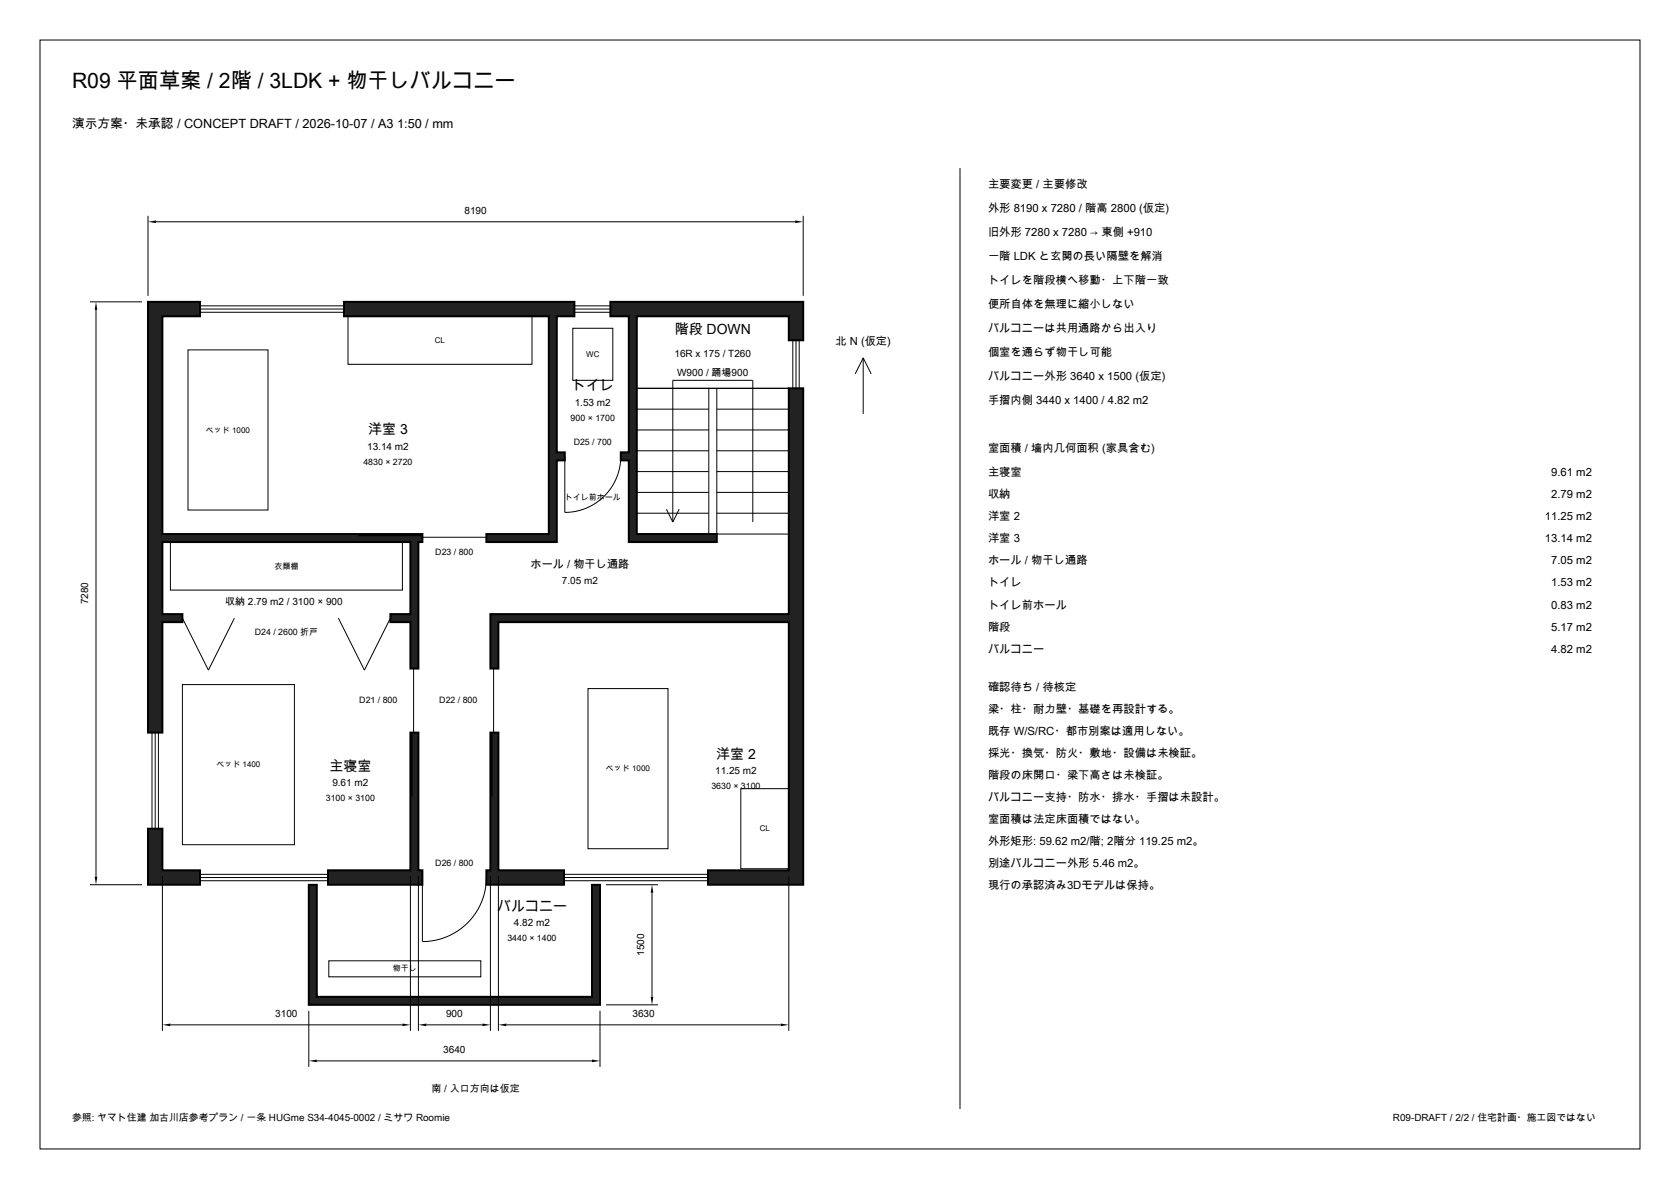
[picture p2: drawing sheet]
<svg xmlns="http://www.w3.org/2000/svg" width="420mm" height="297mm" viewBox="0 0 420 297" stroke-linecap="round" stroke-linejoin="round" font-family="sans-serif">
<defs><g id="words">
<text font-size="5.3" x="18" y="22">R09 平面草案 / 2階 / 3LDK + 物干しバルコニー</text>
<g font-size="3.5">
<text x="168.7" y="83.5">階段 DOWN</text>
<text x="142.9" y="97.5">トイレ</text>
<text x="92" y="108.5">洋室 3</text>
<text x="179" y="189.5">洋室 2</text>
<text x="82.4" y="192.5">主寝室</text>
<text x="124.2" y="227.5">バルコニー</text>
</g>
<text font-size="3.2" x="18" y="32">演示方案・未承認 / CONCEPT DRAFT / 2026-10-07 / A3 1:50 / mm</text>
<g font-size="2.8">
<text x="247" y="47">主要変更 / 主要修改</text>
<text x="247" y="53">外形 8190 x 7280 / 階高 2800 (仮定)</text>
<text x="247" y="59">旧外形 7280 x 7280 → 東側 +910</text>
<text x="247" y="65">一階 LDK と玄関の長い隔壁を解消</text>
<text x="247" y="71">トイレを階段横へ移動・上下階一致</text>
<text x="247" y="77">便所自体を無理に縮小しない</text>
<text x="247" y="83">バルコニーは共用通路から出入り</text>
<text x="208.9" y="86.3">北 N (仮定)</text>
<text x="247" y="89">個室を通らず物干し可能</text>
<text x="247" y="95">バルコニー外形 3640 x 1500 (仮定)</text>
<text x="247" y="101">手摺内側 3440 x 1400 / 4.82 m2</text>
<text x="247" y="113">室面積 / 墙内几何面积 (家具含む)</text>
<text x="247" y="119">主寝室</text>
<text x="387.8" y="119">9.61 m2</text>
<text x="247" y="124.5">収納</text>
<text x="387.8" y="124.5">2.79 m2</text>
<text x="247" y="130">洋室 2</text>
<text x="386.2" y="130">11.25 m2</text>
<text x="247" y="135.5">洋室 3</text>
<text x="386.2" y="135.5">13.14 m2</text>
<text x="132.6" y="141.9">ホール / 物干し通路</text>
<text x="247" y="141">ホール / 物干し通路</text>
<text x="387.8" y="141">7.05 m2</text>
<text x="247" y="146.5">トイレ</text>
<text x="387.8" y="146.5">1.53 m2</text>
<text x="247" y="152">トイレ前ホール</text>
<text x="387.8" y="152">0.83 m2</text>
<text x="247" y="157.5">階段</text>
<text x="387.8" y="157.5">5.17 m2</text>
<text x="247" y="163">バルコニー</text>
<text x="387.8" y="163">4.82 m2</text>
<text x="247" y="172.5">確認待ち / 待核定</text>
<text x="247" y="178">梁・柱・耐力壁・基礎を再設計する。</text>
<text x="247" y="183.5">既存 W/S/RC・都市別案は適用しない。</text>
<text x="247" y="189">採光・換気・防火・敷地・設備は未検証。</text>
<text x="247" y="194.5">階段の床開口・梁下高さは未検証。</text>
<text x="247" y="200">バルコニー支持・防水・排水・手摺は未設計。</text>
<text x="247" y="205.5">室面積は法定床面積ではない。</text>
<text x="247" y="211">外形矩形: 59.62 m2/階; 2階分 119.25 m2。</text>
<text x="247" y="216.5">別途バルコニー外形 5.46 m2。</text>
<text x="247" y="222">現行の承認済み3Dモデルは保持。</text>
</g>
<g font-size="2.5">
<text x="116.1" y="53.4">8190</text>
<text x="168.6" y="89.2">16R x 175 / T260</text>
<text x="169.3" y="94">W900 / 踊場900</text>
<text x="143.7" y="101.3">1.53 m2</text>
<text x="91.8" y="112.3">13.14 m2</text>
<text x="140.5" y="145.9">7.05 m2</text>
<text x="22" y="151" transform="rotate(-90 22 151)">7280</text>
<text x="56.3" y="151.2">収納 2.79 m2 / 3100 × 900</text>
<text x="83.1" y="196.3">9.61 m2</text>
<text x="178.8" y="193.3">11.25 m2</text>
<text x="128.5" y="231.3">4.82 m2</text>
<text x="161.1" y="238.8" transform="rotate(-90 161.1 238.8)">1500</text>
<text x="68.8" y="254.1">3100</text>
<text x="111.5" y="254.1">900</text>
<text x="158.1" y="254.1">3630</text>
<text x="110.8" y="263.1">3640</text>
<text x="107.9" y="272.8">南 / 入口方向は仮定</text>
<text x="18" y="280">参照: ヤマト住建 加古川店参考プラン / 一条 HUGme S34-4045-0002 / ミサワ Roomie</text>
<text x="348.2" y="280">R09-DRAFT / 2/2 / 住宅計画・施工図ではない</text>
</g>
<g font-size="2.2">
<text x="142.7" y="105.1">900 × 1700</text>
<text x="143.4" y="111.2">D25 / 700</text>
<text x="90.9" y="116.1">4830 × 2720</text>
<text x="108.8" y="138.6">D23 / 800</text>
<text x="63.7" y="158.7">D24 / 2600 折戸</text>
<text x="89.8" y="175.7">D21 / 800</text>
<text x="109.8" y="175.7">D22 / 800</text>
<text x="177.9" y="197.1">3630 ×</text>
<text x="185.2" y="197.1">3100</text>
<text x="81.5" y="200.1">3100 × 3100</text>
<text x="108.8" y="216.4">D26 / 800</text>
<text x="126.9" y="235.1">3440 × 1400</text>
</g>
<g font-size="2">
<text x="108.7" y="85.6">CL</text>
<text x="146.5" y="89.1">WC</text>
<text x="51.5" y="108">ベッド 1000</text>
<text x="141.2" y="124.8">トイレ前ホール</text>
<text x="68.6" y="142">衣類棚</text>
<text x="54.1" y="191.6">ベッド 1400</text>
<text x="151.5" y="192.6">ベッド 1000</text>
<text x="189.9" y="207.6">CL</text>
<text x="98.2" y="242.6">物干し</text>
</g>
</g></defs>
<path d="M10 10h400v277h-400zM240 42v235" fill="none" stroke="#000" stroke-width=".25"/>
<g fill="#222" stroke="#000" stroke-width=".5">
<path d="M77.2 221h2v28h68.8v-28h2v30h-72.8z" fill-rule="evenodd"/>
<path d="M37 207h3.6v10.4h9.4v3.6h-13z" fill-rule="evenodd"/>
<path d="M37 75.4h13v3.6h-9.4v54.4h65v2h-1v31.6h-2v-11.6h-5v-2h5v-18h-62v18h5v2h-5v27.6h-3.6z" fill-rule="evenodd"/>
<path d="M86 75.4h57.6v3.6h-4.4v34h2v2h-2v20.4h-17.6v-2h15.6v-54.4h-51.2z" fill-rule="evenodd"/>
<path d="M152.6 75.4h48.2v9.6h-3.6v-6h-38v54.4h20v2h-22v-20.4h-2v-2h2v-34h-4.6z" fill-rule="evenodd"/>
<path d="M122.6 153.4h74.6v-56.4h3.6v124h-23.8v-3.6h20.2v-62h-72.6v11.6h-2z" fill-rule="evenodd"/>
<path d="M122.6 183h2v34.4h16.4v3.6h-19.4v-3.6h1z" fill-rule="evenodd"/>
<path d="M102.6 183h2v34.4h1v3.6h-23.6v-3.6h20.6z" fill-rule="evenodd"/>
</g>
<g fill="none" stroke="#000" stroke-width=".25">
<path d="M37 53.9v20M39 55.4h159.8M200.8 53.9v20M22.5 75.4h13M24 77.4v141.6M50 78h36M50 77.2h36M50 76.4h36M87 79h46v12h-46zM143.6 78h9M143.6 77.2h9M143.6 76.4h9"/>
<path d="M47 87.4h20v40h-20zM143.2 82h10v13h-10zM159.2 97h38M177.2 97h2v36.4h-2zM198.2 85v12M199 85v12M199.8 85v12M215.8 89.4v14M215.8 89.4l-2 4M215.8 89.4l2 4M141.2 114v14a14 14 0 0 0 14-14M159.2 117.8h18"/>
<path d="M159.2 112.6h18M159.2 107.4h18M159.2 102.2h18M179.2 117.8h18M179.2 112.6h18M179.2 107.4h18M179.2 102.2h18M42.6 135.4h58v12h-58zM89.6 133.8h16M105.6 134.2h16M159.2 133.4h18M159.2 128.2h18"/>
<path d="M159.2 123h18M166.6 127.2l1.6 3.2M168.2 130.4v-35.4h20v35.4M169.8 127.2l-1.6 3.2M179.2 133.4h18M179.2 128.2h18M179.2 123h18M45.6 154.4l6.5 13 6.5-13M84.6 154.4l6.5 13 6.5-13M45.6 171h28v40h-28zM103.4 167v16M123.4 167v16"/>
<path d="M147 172h20v40h-20zM38 183v24M38.8 183v24M39.6 183v24M103 183v16M123 183v16M185.2 197h12v20h-12zM40.6 218.9v38.6M50 219.2h32M50 218.4h32M102.6 218.9v38.6M104.6 218.9v38.6"/>
<path d="M105.6 219.2v16a16 16 0 0 0 16-16M122.6 218.9v38.6M124.6 218.9v38.6M141 219.2h36M141 218.4h36M197.2 218.9v38.6M22.5 221h13M50 220h32M141 220h36M151.5 221h13M163 223v26M42.6 256h58"/>
<path d="M77.2 252.5v14M82.2 240h38v4h-38zM106.6 256h14M126.6 256h68.6M150 252.5v14M151.5 251h13M79.2 265h68.8"/>
</g>
<g fill="#000">
<path d="M37 55.4l2-.3v.6zM198.8 55.1l2 .3-2 .3zM24 75.4l.3 2h-.6zM23.7 219h.6l-.3 2zM163 221l.3 2h-.6zM40.6 256l2-.3v.6zM100.6 255.7l2 .3-2 .3zM104.6 256l2-.3v.6zM120.6 255.7l2 .3-2 .3zM124.6 256l2-.3v.6zM162.7 249h.6l-.3 2zM195.2 255.7l2 .3-2 .3z"/>
<path d="M77.2 265l2-.3v.6zM148 264.7l2 .3-2 .3z"/>
</g>
<use href="#words"/>
</svg>
